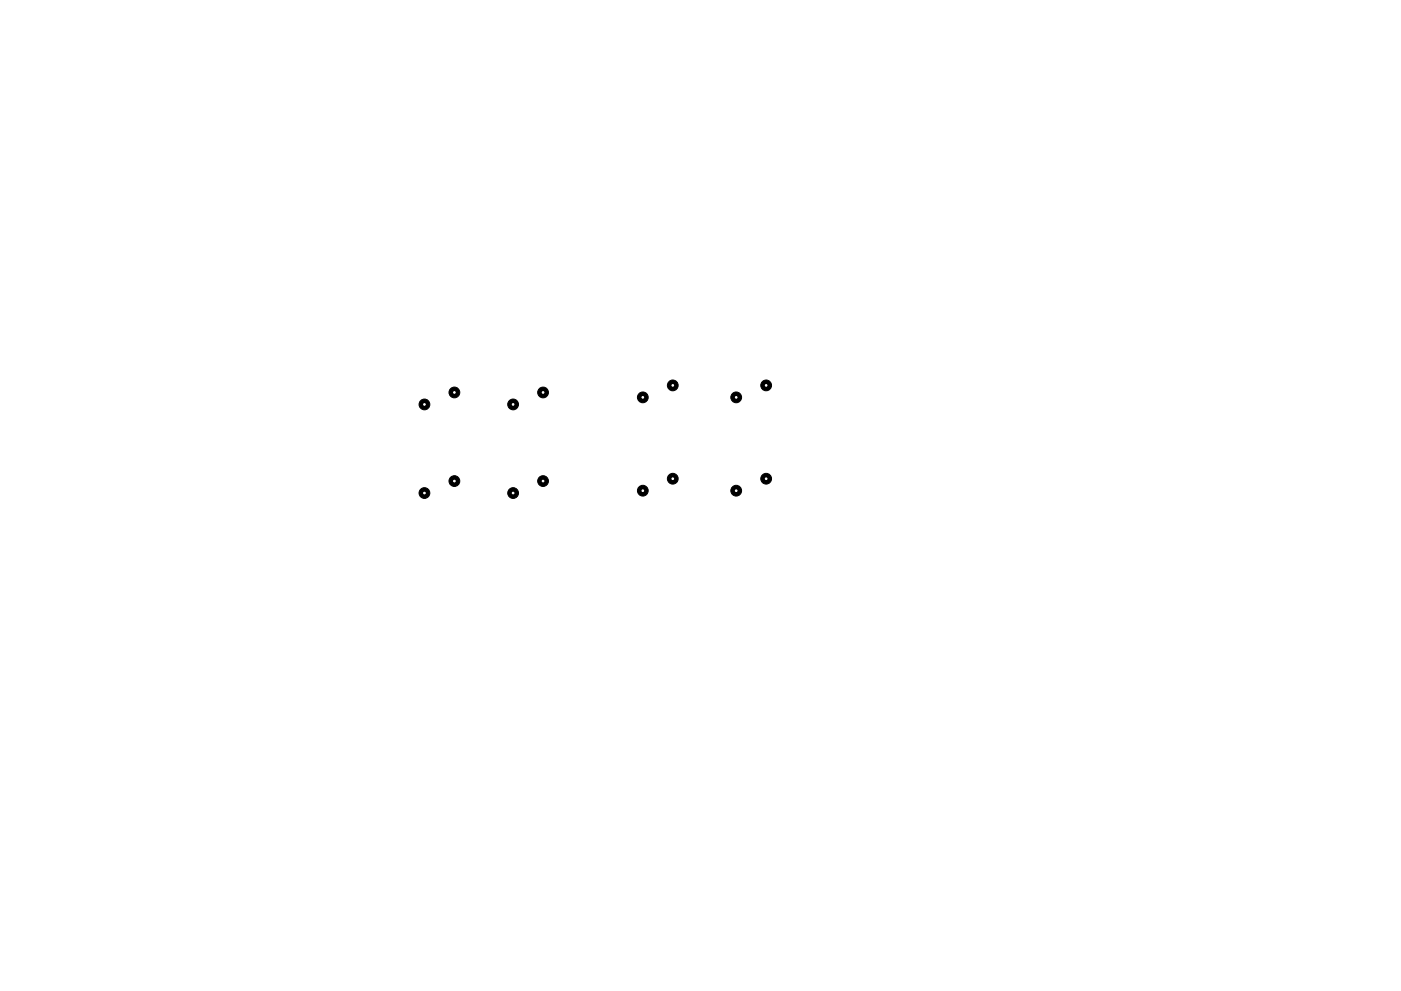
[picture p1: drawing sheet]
<svg xmlns="http://www.w3.org/2000/svg" width="297mm" height="210mm" viewBox="0 0 297 210" stroke-linecap="round" stroke-linejoin="round" font-family="sans-serif">
<g fill="#000" stroke="#000" stroke-width=".21">
<circle cx="90" cy="85.8" r="1.14"/>
<circle cx="96.3" cy="83.3" r="1.14"/>
<circle cx="108.8" cy="85.8" r="1.14"/>
<circle cx="115.1" cy="83.3" r="1.14"/>
<circle cx="136.3" cy="84.3" r="1.14"/>
<circle cx="142.6" cy="81.8" r="1.14"/>
<circle cx="156.1" cy="84.3" r="1.14"/>
<circle cx="162.4" cy="81.8" r="1.14"/>
<circle cx="90" cy="104.6" r="1.14"/>
<circle cx="96.3" cy="102.1" r="1.14"/>
<circle cx="108.8" cy="104.6" r="1.14"/>
<circle cx="115.1" cy="102.1" r="1.14"/>
<circle cx="136.3" cy="104.1" r="1.14"/>
<circle cx="142.6" cy="101.6" r="1.14"/>
<circle cx="156.1" cy="104.1" r="1.14"/>
<circle cx="162.4" cy="101.6" r="1.14"/>
</g>
<g fill="#fff" stroke="#fff" stroke-width=".21">
<circle cx="96.3" cy="83.3" r=".18"/>
<circle cx="90" cy="85.8" r=".18"/>
<circle cx="93.8" cy="88.3" r=".18"/>
<circle cx="88.7" cy="88.3" r=".18"/>
<circle cx="98.9" cy="88.3" r=".18"/>
<circle cx="115.1" cy="83.3" r=".18"/>
<circle cx="108.8" cy="85.8" r=".18"/>
<circle cx="112.6" cy="88.3" r=".18"/>
<circle cx="107.5" cy="88.3" r=".18"/>
<circle cx="117.7" cy="88.3" r=".18"/>
<circle cx="96.3" cy="102.1" r=".18"/>
<circle cx="90" cy="104.6" r=".18"/>
<circle cx="93.8" cy="107.1" r=".18"/>
<circle cx="88.7" cy="107.1" r=".18"/>
<circle cx="98.9" cy="107.1" r=".18"/>
<circle cx="115.1" cy="102.1" r=".17"/>
<circle cx="108.8" cy="104.6" r=".17"/>
<circle cx="112.6" cy="107.1" r=".17"/>
<circle cx="107.5" cy="107.1" r=".17"/>
<circle cx="117.7" cy="107.1" r=".17"/>
<circle cx="142.6" cy="81.8" r=".17"/>
<circle cx="136.3" cy="84.3" r=".17"/>
<circle cx="140.1" cy="86.8" r=".17"/>
<circle cx="162.4" cy="81.8" r=".17"/>
<circle cx="156.1" cy="84.3" r=".17"/>
<circle cx="159.9" cy="86.8" r=".17"/>
<circle cx="142.6" cy="101.6" r=".17"/>
<circle cx="136.3" cy="104.1" r=".17"/>
<circle cx="140.1" cy="106.6" r=".17"/>
<circle cx="162.4" cy="101.6" r=".17"/>
<circle cx="156.1" cy="104.1" r=".17"/>
<circle cx="159.9" cy="106.6" r=".17"/>
</g>
</svg>
